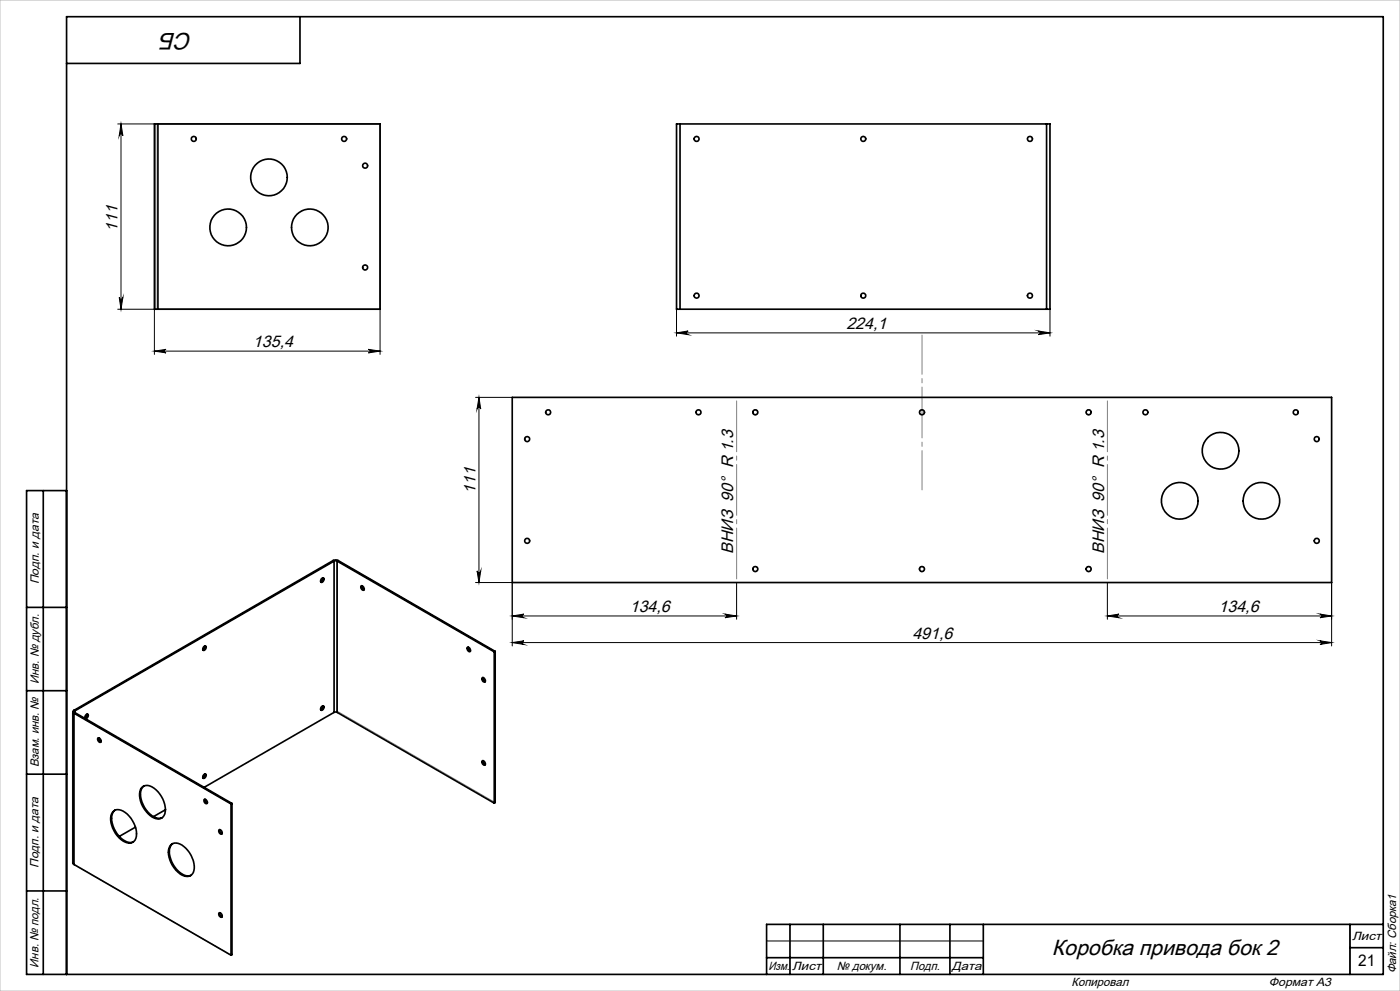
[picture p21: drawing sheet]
<svg xmlns="http://www.w3.org/2000/svg" width="420mm" height="297mm" viewBox="0 0 420 297" stroke-linecap="round" stroke-linejoin="round" font-family="sans-serif">
<defs><g id="words">
<text font-size="7.1" x="57.8" y="9.8" transform="rotate(-180 57.8 9.8)">СБ</text>
<text font-size="6.6" x="315.6" y="286.2">Коробка привода бок 2</text>
<g font-size="5">
<text x="35.3" y="69.5" transform="rotate(-90 35.3 69.5)">111</text>
<text x="253.9" y="98.7">224,1</text>
<text x="75.9" y="104.1">135,4</text>
<text x="142.6" y="148.1" transform="rotate(-90 142.6 148.1)">111</text>
<text x="220" y="166.1" transform="rotate(-90 220 166.1)">ВНИЗ 90° R 1.3</text>
<text x="331.2" y="166.1" transform="rotate(-90 331.2 166.1)">ВНИЗ 90° R 1.3</text>
<text x="188.9" y="183.5">134,6</text>
<text x="365.6" y="183.5">134,6</text>
<text x="273.7" y="191.5">491,6</text>
</g>
<text font-size="4.8" x="407.4" y="289.5">21</text>
<g font-size="3.6">
<text x="11.6" y="175.1" transform="rotate(-90 11.6 175.1)">Подп. и дата</text>
<text x="11.6" y="205" transform="rotate(-90 11.6 205)">Инв. № дубл.</text>
<text x="11.6" y="230" transform="rotate(-90 11.6 230)">Взам. инв. №</text>
<text x="11.6" y="260.1" transform="rotate(-90 11.6 260.1)">Подп. и дата</text>
<text x="405.6" y="281.6">Лист</text>
<text x="11.6" y="290" transform="rotate(-90 11.6 290)">Инв. № подл.</text>
<text x="230.5" y="290.6">Изм.</text>
<text x="237.7" y="290.6">Лист</text>
<text x="251" y="290.6">№ докум.</text>
<text x="273" y="290.6">Подп.</text>
<text x="285.5" y="290.6">Дата</text>
<text x="418.9" y="291.7" transform="rotate(-90 418.9 291.7)">Файл: Сборка1</text>
<text x="321.5" y="295.6">Копировал</text>
<text x="380.7" y="295.6">Формат А3</text>
</g>
</g></defs>
<g fill="none" stroke="#808080" stroke-width=".3">
<path d="M46.7 37.1h67.3v55.6h-67.3zM101 167.7l47.6 27.5v45.3l-47.6-27.5zM21.7 213.5l47.6 27.4v45.4l-47.6-27.5z"/>
<circle cx="226.6" cy="123.6" r=".75"/>
<circle cx="276.6" cy="123.6" r=".75"/>
<circle cx="326.6" cy="123.6" r=".74"/>
<circle cx="226.6" cy="170.5" r=".75"/>
<circle cx="276.6" cy="170.5" r=".75"/>
<circle cx="326.6" cy="170.6" r=".76"/>
</g>
<g fill="none" stroke="#000" stroke-width=".3">
<path d="M35.3 37.1h11M36.3 37.1v55.6M36.3 37.1l.6 3.6a.55 .55 0 0 0-.6-.6 .55 .55 0 0 0-.5 .6zM35.3 92.7h11M35.8 89.1a.55 .55 0 0 0 .5 .6 .55 .55 0 0 0 .6-.6l-.6 3.6zM46.3 92.7v13.5M114 92.7v13.5M203 92.7v8M203 99.8h112M203 99.8l3.4-.6a.55 .55 0 0 0-.5 .5 .55 .55 0 0 0 .5 .6zM311.5 99.2l3.5 .6-3.5 .5a.55 .55 0 0 0 .5-.6 .55 .55 0 0 0-.5-.5zM315 92.7v8"/>
<path d="M46.3 105.2l3.5-.5a.53 .53 0 0 0-.5 .5 .53 .53 0 0 0 .5 .6zM46.3 105.2h67.7M110.5 104.7l3.5 .5-3.5 .6a.53 .53 0 0 0 .5-.6 .53 .53 0 0 0-.5-.5zM142.7 119.1h11M143.7 119.1v55.5M143.7 119.1l.5 3.5a.55 .55 0 0 0-.5-.5 .55 .55 0 0 0-.6 .5zM142.7 174.6h11v19M143.1 171.1a.55 .55 0 0 0 .6 .5 .55 .55 0 0 0 .5-.5l-.5 3.5zM221 174.6v11M332.2 174.6v11M399.5 174.6v19M153.7 184.6l3.5-.6a.55 .55 0 0 0-.5 .6 .55 .55 0 0 0 .5 .5z"/>
<path d="M153.7 184.6h67.3M153.7 192.6l3.5-.6a.55 .55 0 0 0-.5 .6 .55 .55 0 0 0 .5 .5zM153.7 192.6h245.8M217.5 184l3.5 .6-3.5 .5a.55 .55 0 0 0 .5-.5 .55 .55 0 0 0-.5-.6zM332.2 184.6l3.5-.6a.55 .55 0 0 0-.5 .6 .55 .55 0 0 0 .5 .5zM332.2 184.6h67.3M396 184l3.5 .6-3.5 .5a.55 .55 0 0 0 .5-.5 .55 .55 0 0 0-.5-.6zM396 192l3.5 .6-3.5 .5a.55 .55 0 0 0 .5-.5 .55 .55 0 0 0-.5-.6zM405 277v15M230 282h65"/>
</g>
<g fill="none" stroke="#000" stroke-width=".5">
<path d="M90 5v14h-70M47.4 37.1h-1.1v55.6h1.1M47.4 37.1h66.6v55.6h-66.6M47.4 37.1v55.6M204 37.1h-1v55.6h1M204 37.1v55.6M204 37.1h110M314 37.1h1v55.6h-1M314 37.1v55.6M204 92.7h110M153.7 119.1h245.8v55.5h-245.8zM13 147v145"/>
<path d="M20 147h-12v145h407v-287h-395v287M96.5 173.4l.4-.2a.71 .71 0 0 1 .1 .9 .71 .71 0 0 1-.8 .3zM96.9 173.2l-.1 .7-.6 .5M99.9 168l.8-.2 .7 .2M99.9 168l-77.7 44.9M99.9 168l.3 .2M100.2 168.2h.9M100.2 168.2v45.3M100.2 168.2l-77.7 44.8M101.1 168.2l47.2 27.2M101.1 168.2v45.3M101.4 168l-.3 .2"/>
<path d="M101.4 168l47.2 27.2M108.4 175.6a.77 .77 0 0 1 .7 .4 .77 .77 0 0 1-.2 .9l-.6-.7zM108.5 175.5l.2 .8 .5 .4M8 182h12M61.1 193.8l.4-.2a.69 .69 0 0 1 .2 .9 .69 .69 0 0 1-.8 .3zM61.5 193.6l-.1 .7-.5 .5M140.2 194.1a.71 .71 0 0 1 .8 .3 .71 .71 0 0 1-.2 .9l-.5-.5zM140.4 194l.1 .7 .6 .5M148.3 195.4v45.3M148.6 195.2l-.3 .2M148.6 195.2v45.3l-.3 .2M8 207h12"/>
<path d="M21.9 213.3v45.3l.3 .5M22.2 212.9a.44 .44 0 0 0-.3 .4 .44 .44 0 0 0 .3 .4M22.2 213.7l47.1 27.2M22.2 213.7v45.4M22.2 212.9l.3 .1M22.5 213l-.2 .3 .2 .3M22.5 213.6l-.3 .1M22.5 213.6l47.1 27.2M22.5 213v.6M25.8 214.2l.4-.2a.7 .7 0 0 1 .2 .9 .7 .7 0 0 1-.9 .3zM26.2 214l-.1 .7-.6 .5M96.5 211.8l.4-.3a.71 .71 0 0 1 .2 .9 .71 .71 0 0 1-.9 .3z"/>
<path d="M96.9 211.5l-.3 1-.4 .2M100.2 213.5h.9M100.2 213.5l-39 22.5M101.1 213.5l47.2 27.2M144.7 203.1a.8 .8 0 0 1 .8 .5 .8 .8 0 0 1-.2 .8l-.6-.4zM144.9 203.1l.1 .7 .6 .5M8 232h12M29.4 221.2a.86 .86 0 0 1 .8 1.3 .88 .88 0 0 1-.8-1.3zM29.6 221.1l.1 .8 .6 .4M42.4 236.1a2.96 2.96 0 0 1 4.4 .6 7.9 7.9 0 0 1 2.6 7.3 2.35 2.35 0 0 1-3.8 .8 7.8 7.8 0 0 1-3.4-8.2zM43.1 235.6a4.1 4.1 0 0 0-.5 4.7 6.6 6.6 0 0 0 5.4 4.9l.6-.1M61.1 232.2l.4-.3a.7 .7 0 0 1 .2 .9 .7 .7 0 0 1-.8 .3z"/>
<path d="M61.2 239.7a.75 .75 0 0 1 .9 .2 .75 .75 0 0 1 0 .9l-.6-.1zM61.5 239.5l.1 .8 .6 .4M61.5 231.9l-.1 .8-.5 .4M144.7 228a.8 .8 0 0 1 .8 .5 .8 .8 0 0 1-.2 .8l-.6-.4zM144.9 228l.1 .7 .6 .5M22.2 259.1l47.1 27.2M33.8 243.4a2.96 2.96 0 0 1 4.4 .6 7.4 7.4 0 0 1 2.3 7.7 2.39 2.39 0 0 1-3.6 .4 7.7 7.7 0 0 1-3.4-8.3zM34.5 242.8a4 4 0 0 0-.6 4.8 6.7 6.7 0 0 0 5.4 4.9l.7-.2M40.6 247.9l-4.8 2.8M49.6 242.7l-3.6 2.1M51.3 253.1a3.3 3.3 0 0 1 4.5 1.1 7.4 7.4 0 0 1 2.2 7.3 2.5 2.5 0 0 1-4.1 .4 8.1 8.1 0 0 1-3.2-7.8zM51.8 252.8a4 4 0 0 0-.5 4.8 7.5 7.5 0 0 0 4.8 4.9l1.2-.2"/>
<path d="M65.8 248.7a.78 .78 0 0 1 .7 .4 .78 .78 0 0 1-.1 .9l-.6-.4zM65.9 248.6l.1 .8 .6 .4M69.3 240.9v45.4M69.6 240.8v45.3l-.3 .2M69.6 240.8l-.3 .1M8 267h12M65.8 273.6a.78 .78 0 0 1 .7 .4 .78 .78 0 0 1-.1 .9l-.6-.4zM65.9 273.5l.1 .8 .6 .4M237 277v15M247 277v15M270 277v15M285 277v15"/>
<path d="M295 277v15M405 277v15M415 277h-185v15M230 287h65M405 284h10"/>
<circle cx="58.1" cy="41.6" r=".74"/>
<circle cx="80.7" cy="53.2" r="5.5"/>
<circle cx="103.2" cy="41.6" r=".75"/>
<circle cx="109.5" cy="49.7" r=".75"/>
<circle cx="209" cy="41.6" r=".75"/>
<circle cx="259" cy="41.6" r=".74"/>
<circle cx="309" cy="41.6" r=".75"/>
<circle cx="68.4" cy="68.2" r="5.5"/>
<circle cx="92.9" cy="68.2" r="5.5"/>
<circle cx="109.5" cy="80.2" r=".75"/>
<circle cx="209" cy="88.6" r=".75"/>
<circle cx="259" cy="88.6" r=".75"/>
<circle cx="309" cy="88.6" r=".76"/>
<circle cx="158.1" cy="131.6" r=".74"/>
<circle cx="164.5" cy="123.6" r=".76"/>
<circle cx="209.6" cy="123.6" r=".75"/>
<circle cx="226.6" cy="123.6" r=".74"/>
<circle cx="276.6" cy="123.6" r=".76"/>
<circle cx="326.6" cy="123.6" r=".75"/>
<circle cx="343.6" cy="123.6" r=".76"/>
<circle cx="366.2" cy="135.1" r="5.5"/>
<circle cx="388.7" cy="123.6" r=".75"/>
<circle cx="395" cy="131.6" r=".75"/>
<circle cx="353.9" cy="150.1" r="5.5"/>
<circle cx="378.4" cy="150.1" r="5.5"/>
<circle cx="158.2" cy="162.1" r=".74"/>
<circle cx="226.6" cy="170.5" r=".74"/>
<circle cx="276.6" cy="170.5" r=".74"/>
<circle cx="326.6" cy="170.5" r=".75"/>
<circle cx="395" cy="162.1" r=".75"/>
</g>
<path d="M276.6 146.8v-46.4" fill="none" stroke="#808080" stroke-width=".3" stroke-dasharray="15.2 1.3 1.3 1.3" stroke-dashoffset="3.5"/>
<path d="M221 119.1v55.5M332.2 174.6v-55.5" fill="none" stroke="#808080" stroke-width=".3" stroke-dasharray="15.2 1.3 1.3 1.3" stroke-dashoffset="-1.1"/>
<path d="M0 0h420v297h-420z" fill="none" stroke="#c0c0c0" stroke-width=".3"/>
<g fill="#000">
<path d="M35.8 89.1a.55 .55 0 0 0 .5 .6 .55 .55 0 0 0 .6-.6l-.6 3.6zM36.3 37.1l.6 3.6a.55 .55 0 0 0-.6-.6 .55 .55 0 0 0-.5 .6z"/>
<path d="M203 99.8l3.4-.6a.55 .55 0 0 0-.5 .5 .55 .55 0 0 0 .5 .6zM311.5 99.2l3.5 .6-3.5 .5a.55 .55 0 0 0 .5-.6 .55 .55 0 0 0-.5-.5z"/>
<path d="M46.3 105.2l3.5-.5a.53 .53 0 0 0-.5 .5 .53 .53 0 0 0 .5 .6zM110.5 104.7l3.5 .5-3.5 .6a.53 .53 0 0 0 .5-.6 .53 .53 0 0 0-.5-.5zM153.7 184.6l3.5-.6a.55 .55 0 0 0-.5 .6 .55 .55 0 0 0 .5 .5zM217.5 184l3.5 .6-3.5 .5a.55 .55 0 0 0 .5-.5 .55 .55 0 0 0-.5-.6zM332.2 184.6l3.5-.6a.55 .55 0 0 0-.5 .6 .55 .55 0 0 0 .5 .5zM396 184l3.5 .6-3.5 .5a.55 .55 0 0 0 .5-.5 .55 .55 0 0 0-.5-.6z"/>
<path d="M143.1 171.1a.55 .55 0 0 0 .6 .5 .55 .55 0 0 0 .5-.5l-.5 3.5zM143.7 119.1l.5 3.5a.55 .55 0 0 0-.5-.5 .55 .55 0 0 0-.6 .5z"/>
<path d="M153.7 192.6l3.5-.6a.55 .55 0 0 0-.5 .6 .55 .55 0 0 0 .5 .5zM396 192l3.5 .6-3.5 .5a.55 .55 0 0 0 .5-.5 .55 .55 0 0 0-.5-.6z"/>
</g>
<use href="#words"/>
</svg>
